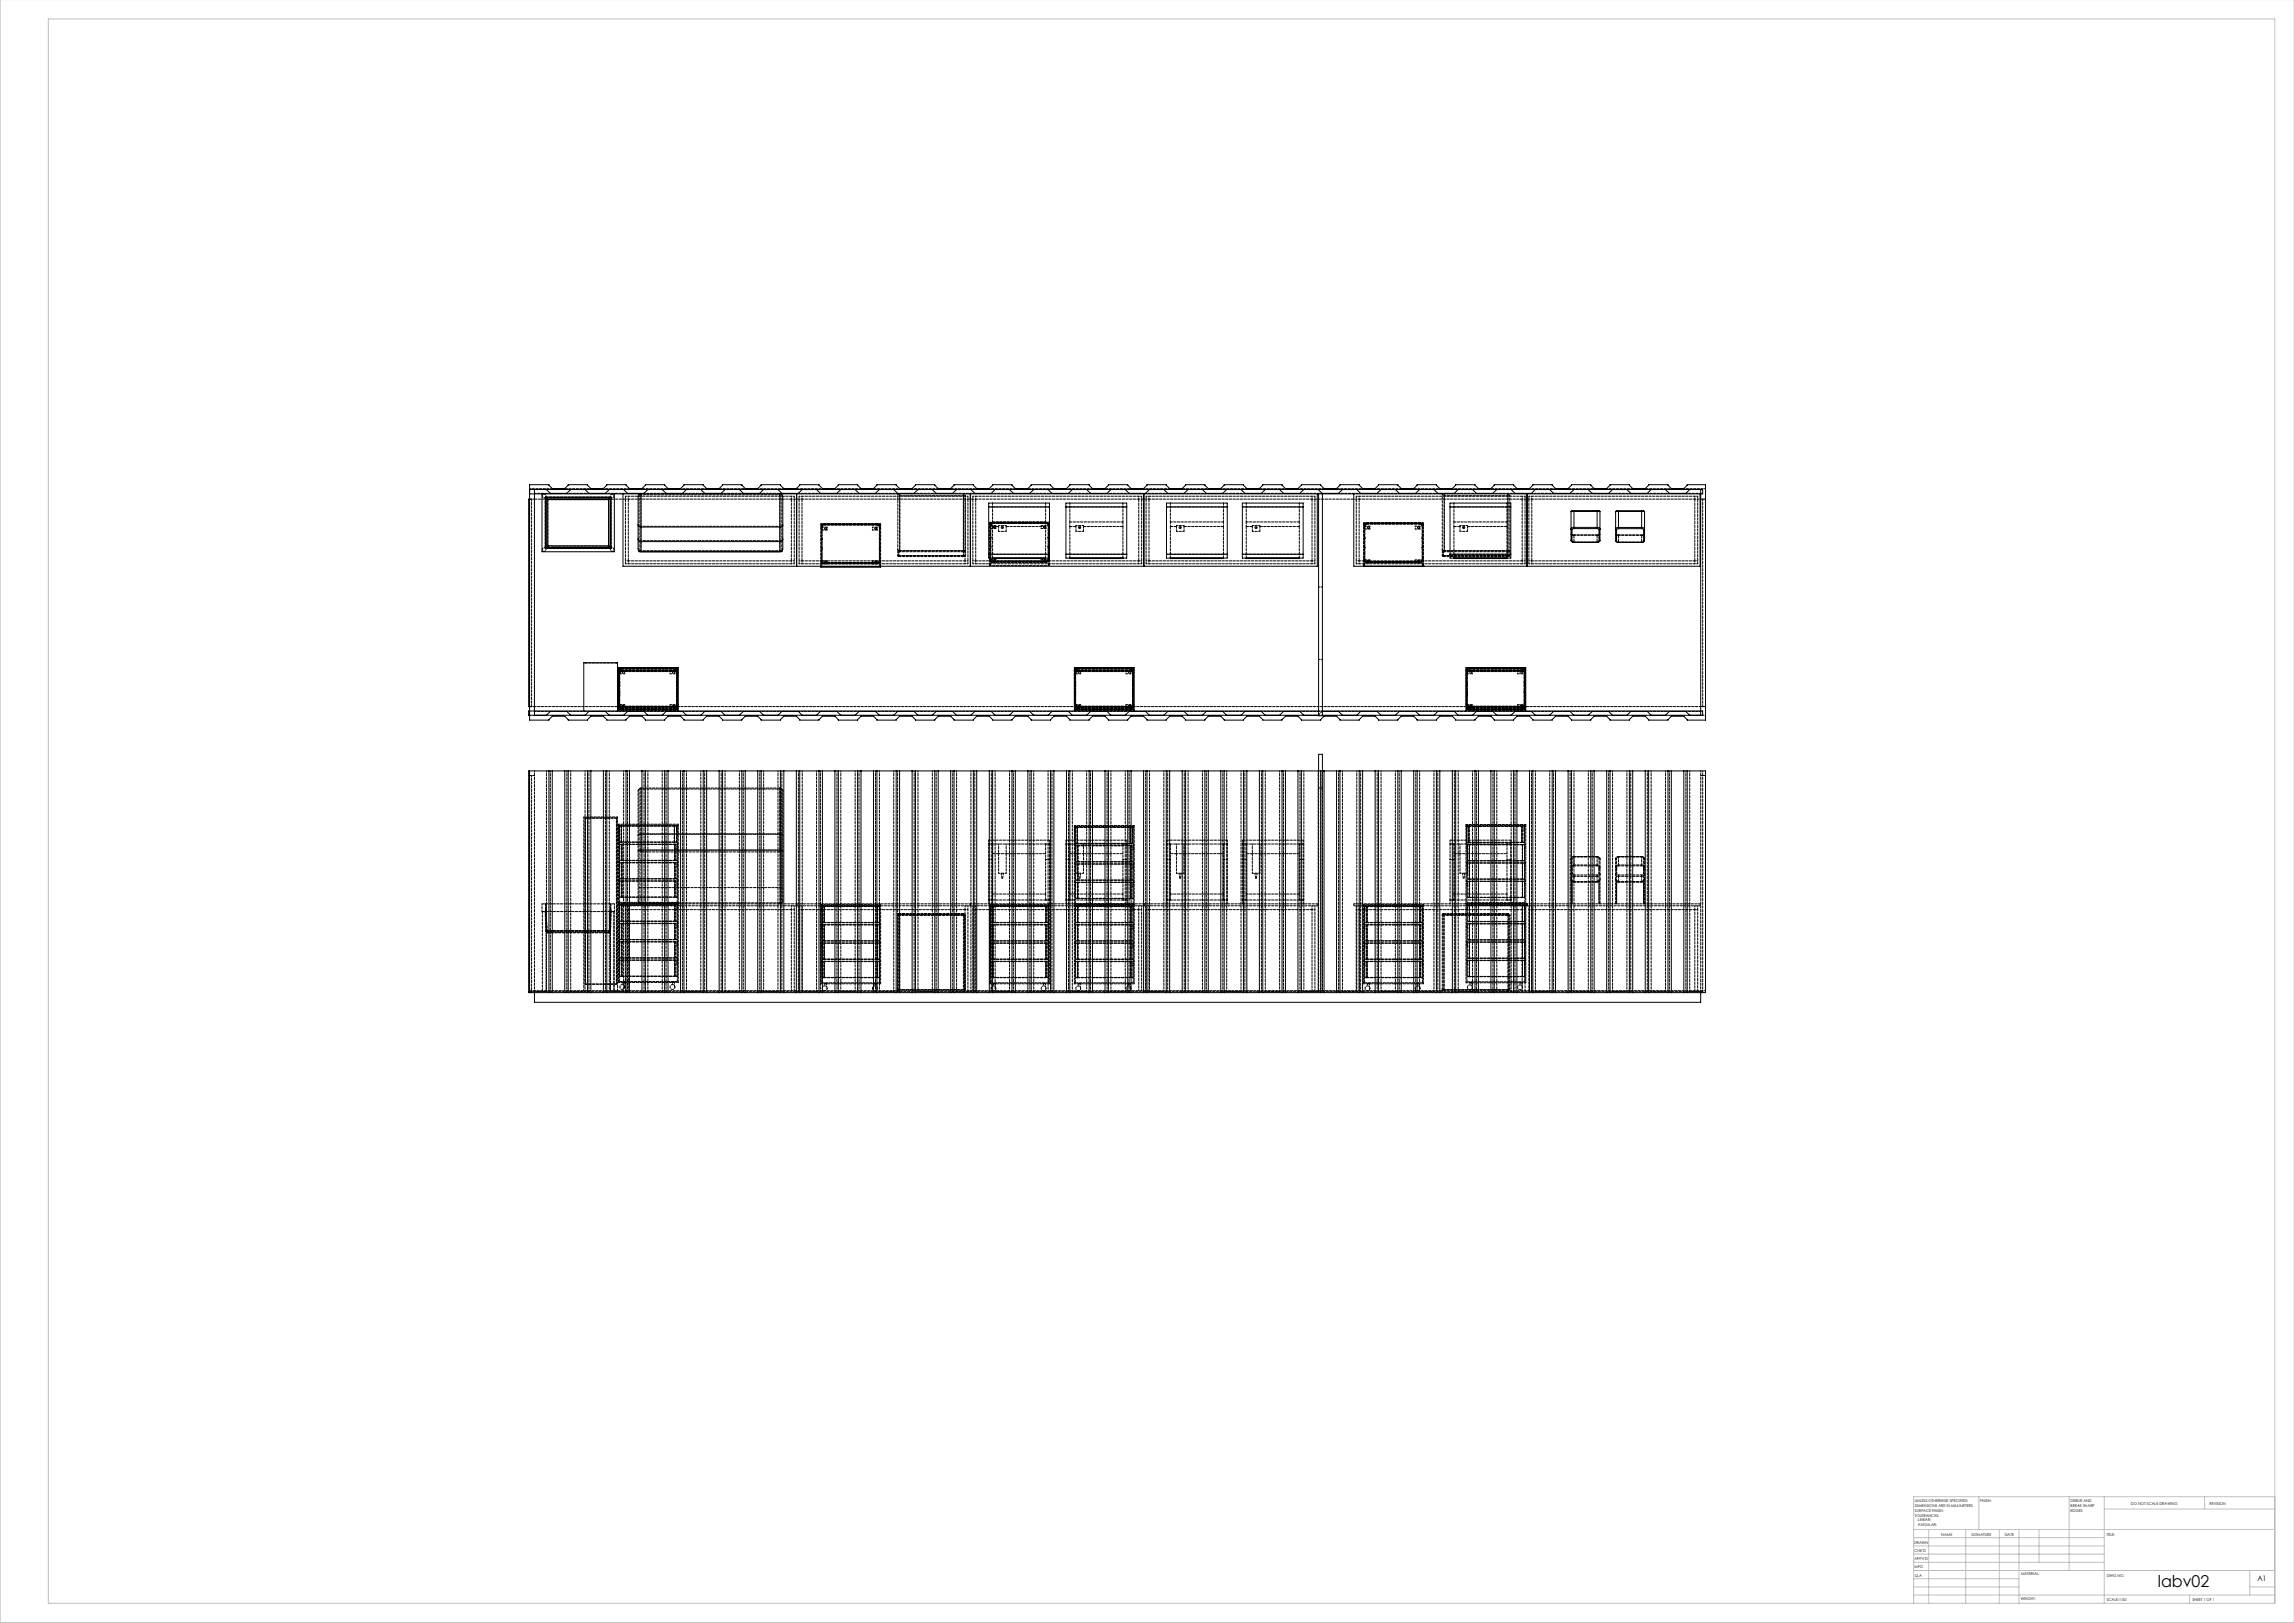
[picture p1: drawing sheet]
<svg xmlns="http://www.w3.org/2000/svg" width="1189mm" height="841mm" viewBox="0 0 1189 841" stroke-linecap="round" stroke-linejoin="round" font-family="sans-serif">
<defs><g id="words">
<text font-size="8.5" x="1118" y="823">labv02</text>
<text font-size="3.9" x="1170" y="819">A1</text>
<g font-size="2">
<text x="992" y="778">UNLESS OTHERWISE SPECIFIED:</text>
<text x="1026" y="778">FINISH:</text>
<text x="1073" y="778">DEBUR AND</text>
<text x="1104" y="780">DO NOT SCALE DRAWING</text>
<text x="1145" y="780">REVISION</text>
<text x="992" y="781">DIMENSIONS ARE IN MILLIMETERS</text>
<text x="992" y="783">SURFACE FINISH:</text>
<text x="992" y="786">TOLERANCES:</text>
<text x="1073" y="781">BREAK SHARP</text>
<text x="1073" y="783">EDGES</text>
<text x="994" y="788">LINEAR:</text>
<text x="994" y="791">ANGULAR:</text>
<text x="1006" y="796">NAME</text>
<text x="1022" y="796">SIGNATURE</text>
<text x="1039" y="796">DATE</text>
<text x="1092" y="796">TITLE:</text>
<text x="992" y="800">DRAWN</text>
<text x="992" y="808">APPV'D</text>
<text x="992" y="804">CHK'D</text>
<text x="992" y="813">MFG</text>
<text x="993" y="817">Q.A</text>
<text x="1048" y="816">MATERIAL:</text>
<text x="1092" y="817">DWG NO.</text>
<text x="1047" y="829">WEIGHT:</text>
<text x="1092" y="829">SCALE:1:50</text>
<text x="1136" y="829">SHEET 1 OF 1</text>
</g>
</g></defs>
<g fill="none" stroke="#c0c0c0" stroke-width=".52">
<path d="M0 0v841h1189M25 10h1154v821h-1154zM1026 776v17M1072 776v38M1091 776v55M1143 776v6M1179 776h-187v55M992 793h187M992 797h99M1000 793v38M1019 793v38M1036 793v38"/>
<path d="M1046 793v38M1057 793v17M1091 782h88M992 810h99M992 805h99M992 801h99M992 818h54M992 814h187M1166 814v13M992 827h187M992 822h54M1135 827v4"/>
<path d="M1166 822h13"/>
</g>
<g fill="none" stroke="#000" stroke-width=".52">
<path d="M274 254h609v2h-609M274 251h11l1 2h7l1-2h11l1 2h7l2-2h9l2 2h7l2-2h9l2 2h7l2-2h9l2 2h7l2-2h9l2 2h7l2-2h9l2 2h7l2-2h9l2 2h7l2-2h9l2 2h7l2-2h10l1 2h7l1-2h11l1 2h7l1-2h11l1 2h7l1-2h11l1 2h7l1-2h11l1 2h7l1-2h11l1 2h7l1-2h11l1 2h7l2-2h9l2 2h7l2-2h9l2 2h7l2-2h9l2 2h7l2-2h9l2 2h7l2-2h9l2 2h7l2-2h9l2 2h7l2-2h9l2 2h7l2-2h10l1 2h7l1-2h11l1 2h7l1-2h11l1 2h7l1-2h11l1 2h7l1-2h11l1 2h7l1-2h11l1 2h7l1-2h11l1 2h7l2-2h9v122h-9l-2-2h-7l-1 2h-11l-1-2h-7l-1 2h-11l-1-2h-7l-1 2h-11l-1-2h-7l-1 2h-11l-1-2h-7l-1 2h-11l-1-2h-7l-1 2h-11l-1-2h-7l-1 2h-10l-2-2h-7l-2 2h-9l-2-2h-7l-2 2h-9l-2-2h-7l-2 2h-9l-2-2h-7l-2 2h-9l-2-2h-7l-2 2h-9l-2-2h-7l-2 2h-9l-2-2h-7l-2 2h-9l-2-2h-7l-1 2h-11l-1-2h-7l-1 2h-11l-1-2h-7l-1 2h-11l-1-2h-7l-1 2h-11l-1-2h-7l-1 2h-11l-1-2h-7l-1 2h-11l-1-2h-7l-1 2h-10l-2-2h-7l-2 2h-9l-2-2h-7l-2 2h-9l-2-2h-7l-2 2h-9l-2-2h-7l-2 2h-9l-2-2h-7l-2 2h-9l-2-2h-7l-2 2h-9l-2-2h-7l-2 2h-9l-2-2h-7l-1 2h-11l-1-2h-7l-1 2h-11zM274 259v107M277 254v117M281 256v30h37v-30M283 258v26M283 258h.1M283 258h33M283 258l1 1M283 258v25M283 254l2 2h9l2-2M284 259h31"/>
<path d="M284 259v24M303 254l2 2h9l2-2M315 259v24M316 258h.1M316 258l-1 1M316 258v25M316 258h1M317 258v26M317 258h-1M323 256v37h360v-37M323 254l2 2h9l2-2M343 254l2 2h9l2-2"/>
<path d="M363 254l2 2h9l2-2M383 254l2 2h9l2-2M403 254l2 2h9l2-2M413 256v37M423 254l2 2h9l2-2M443 254l2 2h9l2-2M463 254l2 2h9l2-2M483 254l2 2h9l2-2M503 256v37M503 254l2 2h9l2-2M523 254l2 2h9l2-2M543 254l2 2h9l2-2"/>
<path d="M563 254l2 2h9l2-2M583 254l2 2h9l2-2M593 256v37M603 254l2 2h9l2-2M623 254l2 2h9l2-2M643 254l2 2h9l2-2M663 254l2 2h9l2-2M683 254l2 2h9l2-2M683 256v115h2v-115M702 256v37h179v-37M703 254l2 2h9l2-2M723 254l2 2h9l2-2"/>
<path d="M743 254l2 2h9l2-2M763 254l2 2h9l2-2M783 254l2 2h9l2-2M791 256v37M792 256v37M803 254l2 2h9l2-2M823 254l2 2h9l2-2M843 254l2 2h9l2-2M863 254l2 2h9l2-2M881 254v117M331 272l1 1h73l1-1M331 279l1 2h72l2-2"/>
<path d="M512 263v-2h32v2M512 263h32M512 263v24M544 263v24M552 263v-2h32v2M552 263h32M552 263v24M584 263v24M605 263v-2h31v2M605 263h31M605 263v24M636 263v24"/>
<path d="M644 263v-2h31v2M644 263h31M644 263v24M675 263v24M752 263v-2h31v2M752 263h31M752 263v24M783 263v24M814 280l1 1h1M814 280h1M814 265v15M815 275v5"/>
<path d="M816 274l-1 1M816 273l-2 1 1 1M816 273v1M816 265h-2M816 265h.1M816 274h12M816 265h12M816 273h12M816 265v8M828 273v1M828 274l1 1M828 273l1 1v1"/>
<path d="M828 265h1M828 265h.1M828 265v8M829 275v5M829 280l-1 1M829 280h.1M829 265v15M837 265v15M838 275v5M839 274l-1 1M839 273l-1 1v1M839 273v1"/>
<path d="M839 265h-2M839 265h.1M839 274h12M839 273h12M839 265v8M839 265h12M851 273v1M851 274l1 1M851 273l1 1v1M851 265h1M851 265h.1M851 265v8"/>
<path d="M852 275v5M852 265v15M283 284h.1M283 284h33M283 283v1M284 283h-1M284 283l-1 1M284 283h31M315 283h1M315 283l1 1M316 284h.1M316 283v1"/>
<path d="M316 283l1 1M317 284h-1M331 286v-1v-28l1-1v30M331 285v1h74v-1M405 286l1-1v-28l-1-1h-1v30M425 293v1h31v-1M512 287v2h32v-2M512 287h32M514 289h28M552 287v2h32v-2M552 287h32M554 289h28"/>
<path d="M605 287v2h31v-2M605 287h31M607 289h27M644 287v2h31v-2M644 287h31M646 289h27M707 293h.1M738 293h.1M752 287v2h31v-2M752 287h31M754 289h27M815 280l1 1"/>
<path d="M816 281h.1M816 281h12M828 281h.1M837 280l2 1M837 280h1M838 280l1 1M839 281h.1M839 281h12M851 281h.1M852 280l-1 1M852 280h.1M283 371l2-2h9l2 2"/>
<path d="M303 368v-25h17v25M303 371l2-2h9l2 2M321 368v-22h31v22M323 371l2-2h9l2 2M343 371l2-2h9l2 2M363 371l2-2h9l2 2M383 371l2-2h9l2 2M403 371l2-2h9l2 2M423 371l2-2h9l2 2M443 371l2-2h9l2 2M463 371l2-2h9l2 2M483 371l2-2h9l2 2"/>
<path d="M503 371l2-2h9l2 2M523 371l2-2h9l2 2M543 371l2-2h9l2 2M557 368v-22h31v22M563 371l2-2h9l2 2M583 371l2-2h9l2 2M603 371l2-2h9l2 2M623 371l2-2h9l2 2M643 371l2-2h9l2 2M663 371l2-2h9l2 2M683 368h-409v3h409M683 370v1"/>
<path d="M685 368h198v3h-198M685 369h9l2 2M703 371l2-2h9l2 2M723 371l2-2h9l2 2M743 371l2-2h9l2 2M760 368v-22h31v22M763 371l2-2h9l2 2M783 371l2-2h9l2 2M803 371l2-2h9l2 2M823 371l2-2h9l2 2M843 371l2-2h9l2 2M863 371l2-2h9l2 2"/>
<path d="M274 399h610v115h-610zM274 399v115M285 399v115M286 399v115M293 399v115M294 399v115M305 399v115M306 399v115M313 399v115M315 399v115M324 399v115M326 399v115"/>
<path d="M333 399v115M335 399v115M344 399v115M346 399v115M353 399v115M355 399v115M364 399v115M366 399v115M373 399v115M375 399v115M384 399v115M386 399v115"/>
<path d="M393 399v115M395 399v115M404 399v115M406 399v115M413 399v115M415 399v115M424 399v115M426 399v115M433 399v115M435 399v115M445 399v115M446 399v115"/>
<path d="M453 399v115M455 399v115M465 399v115M466 399v115M473 399v115M474 399v115M485 399v115M486 399v115M493 399v115M494 399v115M505 399v115M506 399v115"/>
<path d="M513 399v115M514 399v115M525 399v115M526 399v115M533 399v115M534 399v115M545 399v115M546 399v115M553 399v115M554 399v115M565 399v115M566 399v115"/>
<path d="M573 399v115M574 399v115M585 399v115M586 399v115M593 399v115M595 399v115M604 399v115M606 399v115M613 399v115M615 399v115M624 399v115M626 399v115"/>
<path d="M633 399v115M635 399v115M644 399v115M646 399v115M653 399v115M655 399v115M664 399v115M666 399v115M673 399v115M675 399v115M683 399v-8h2v8M684 399v115"/>
<path d="M686 399v115M693 399v115M695 399v115M704 399v115M706 399v115M713 399v115M715 399v115M724 399v115M726 399v115M733 399v115M735 399v115M745 399v115"/>
<path d="M746 399v115M753 399v115M754 399v115M765 399v115M766 399v115M773 399v115M774 399v115M785 399v115M786 399v115M793 399v115M794 399v115M805 399v115"/>
<path d="M806 399v115M813 399v115M814 399v115M825 399v115M826 399v115M833 399v115M834 399v115M845 399v115M846 399v115M853 399v115M854 399v115M865 399v115"/>
<path d="M866 399v115M873 399v115M875 399v115M274 514h.1M277 514v5h604v-5"/>
</g>
<g fill="none" stroke="#000" stroke-width=".52" stroke-dasharray="1.3 .6" stroke-dashoffset=".6">
<path d="M283 258h-2v-2h2v2M283 258l1 1M284 259l-1-1M305 256h-11M315 259l1-1M316 258l-1 1M316 258h-33M325 256h-11M345 256h-11M365 256h-11M385 256h-11M405 256h-11"/>
<path d="M425 256h-11M445 256h-11M465 256h-11M485 256h-11M505 256h-11M525 256h-11M545 256h-11M565 256h-11M585 256h-11M605 256h-11M625 256h-11M645 256h-11"/>
<path d="M665 256h-11M685 256h-11M705 256h-11M725 256h-11M745 256h-11M765 256h-11M785 256h-11M792 259h-2M805 256h-11M825 256h-11M845 256h-11M865 256h-11"/>
<path d="M882 256h-8M514 263h-2M518 272h4M522 275h-4M544 263h-2M555 263h-2M558 272h4M562 275h-4M584 263h-2M607 263h-2M610 272h4M614 275h-4"/>
<path d="M636 263h-2M646 263h-2M649 272h4M653 275h-4M675 263h-2M754 263h-2M757 272h4M761 275h-4M783 263h-2M814 277h1M829 277h.1M837 277h1"/>
<path d="M852 277h.1M283 284v1h-2v-1h2M283 284h33M283 284l1-1M284 283h-1M315 283l1 1M316 283h-1M317 284h1v1h-1v-1M465 285h1M465 288v-2M466 286v2M466 288v-2"/>
<path d="M499 288v-2M499 286v2M500 286v2M514 287h-2M544 287h-2M555 287h-2M584 287h-2M607 287h-2M636 287h-2M646 287h-2M675 287h-2M748 285h1"/>
<path d="M748 288v-2M748 286v2M754 287h-2M782 288v-2M782 286v2M783 286v2M783 287h-2M683 304h2M683 342h2M294 369h11M314 369h11M334 369h11"/>
<path d="M354 369h11M374 369h11M394 369h11M414 369h11M434 369h11M454 369h11M474 369h11M494 369h11M514 369h11M534 369h11M554 369h11M574 369h11"/>
<path d="M594 369h11M614 369h11M634 369h11M654 369h11M674 369h11M685 371h-2M685 368h-2M694 369h11M714 369h11M734 369h11M754 369h11M774 369h11"/>
<path d="M794 369h11M814 369h11M834 369h11M854 369h11M874 369h8M277 399v115M283 399v115M285 399v115M294 399v115M296 399v115M303 399v115M305 399v115"/>
<path d="M314 399v115M316 399v115M323 399v115M325 399v115M334 399v115M336 399v115M343 399v115M345 399v115M354 399v115M356 399v115M363 399v115M365 399v115"/>
<path d="M374 399v115M376 399v115M383 399v115M385 399v115M394 399v115M396 399v115M403 399v115M405 399v115M414 399v115M416 399v115M423 399v115M425 399v115"/>
<path d="M434 399v115M436 399v115M443 399v115M445 399v115M454 399v115M456 399v115M463 399v115M465 399v115M474 399v115M476 399v115M483 399v115M485 399v115"/>
<path d="M494 399v115M496 399v115M503 399v115M505 399v115M514 399v115M516 399v115M523 399v115M525 399v115M534 399v115M536 399v115M543 399v115M545 399v115"/>
<path d="M554 399v115M556 399v115M563 399v115M565 399v115M574 399v115M576 399v115M583 399v115M585 399v115M594 399v115M596 399v115M603 399v115M605 399v115"/>
<path d="M614 399v115M616 399v115M623 399v115M625 399v115M634 399v115M636 399v115M643 399v115M645 399v115M654 399v115M656 399v115M663 399v115M665 399v115"/>
<path d="M674 399v115M676 399v115M683 399v115M685 399v115M694 399v115M696 399v115M703 399v115M705 399v115M714 399v115M716 399v115M723 399v115M725 399v115"/>
<path d="M734 399v115M736 399v115M743 399v115M745 399v115M754 399v115M756 399v115M763 399v115M765 399v115M774 399v115M776 399v115M783 399v115M785 399v115"/>
<path d="M794 399v115M796 399v115M803 399v115M805 399v115M814 399v115M816 399v115M823 399v115M825 399v115M834 399v115M836 399v115M843 399v115M845 399v115"/>
<path d="M854 399v115M856 399v115M863 399v115M865 399v115M874 399v115M876 399v115M882 399v115M883 399v115M406 410v23M683 408h2M321 438h1M322 436h-1"/>
<path d="M331 433v-23M350 438h1M351 436h-1M512 437v-2M512 437h2M514 437h-2M542 437h2M544 437h-2M544 435v2M553 437v-2M553 437h2M555 437h-2"/>
<path d="M557 438h2M558 437h-1M582 437h2M584 437h-2M584 435v2M586 438h1M587 437h-1M605 437v-2M605 437h2M607 437h-2M634 437h2M636 437h-2"/>
<path d="M636 435v2M644 437v-2M644 437h2M646 437h-2M673 437h2M675 435v2M675 437h-2M752 437v-2M752 437h2M754 437h-2M760 438h2M761 437h-1"/>
<path d="M781 437h2M783 437h-2M783 435v2M789 438h1M790 437h-1M321 447h1M321 457h1M322 446h-1M322 455h-1M332 441h-1M350 447h1M350 457h1"/>
<path d="M351 446h-1M351 455h-1M405 441h-1M514 445h-2M518 453h4M518 442h4M544 445h-2M555 445h-2M557 457h2M557 448h2M558 453h4M558 442h4"/>
<path d="M559 456h-2M559 447h-2M584 445h-2M586 457h1M586 448h1M587 456h-1M587 447h-1M607 445h-2M610 453h4M610 442h4M636 445h-2M646 445h-2"/>
<path d="M649 453h4M649 442h4M675 445h-2M754 445h-2M757 453h4M757 442h4M760 447h2M760 457h2M762 446h-2M762 456h-2M783 445h-2M789 447h1"/>
<path d="M789 457h1M790 446h-1M790 456h-1M814 453v-8M815 445v8M815 457v11M829 453v-8M829 445v8M837 453v-8M838 445v8M838 457v11M852 453v-8"/>
<path d="M852 445v8M321 469h1M321 479h1M322 465h-1M322 477h-1M326 471v-2M350 469h1M350 479h1M351 465h-1M351 477h-1M410 471v-2M416 471v-2"/>
<path d="M426 479h1M426 470h1M427 478h-1M455 479h1M455 470h1M456 478h-1M465 474h1M500 471v-2M506 471v-2M512 466h2M512 468v-2M513 470h2"/>
<path d="M513 479h2M514 466h-2M515 478h-2M542 466h2M542 470h1M542 479h1M543 478h-1M544 466v2M544 466h-2M553 466h2M553 468v-2M555 466h-2"/>
<path d="M557 479h2M557 470h2M559 478h-2M559 466h-2M582 466h2M584 466v2M584 466h-2M586 479h1M586 470h1M587 478h-1M587 466h-1M590 471v-2"/>
<path d="M596 471v-2M605 466h2M605 468v-2M607 466h-2M634 466h2M636 466v2M636 466h-2M644 466h2M644 468v-2M646 466h-2M673 466h2M675 466v2"/>
<path d="M675 466h-2M680 471v-2M704 471v-2M707 479h2M707 470h2M709 478h-2M736 479h1M736 470h1M737 478h-1M748 474h1M752 466h2M752 468v-2"/>
<path d="M754 466h-2M760 469h2M760 479h2M762 465h-2M762 478h-2M781 466h2M783 466v2M783 466h-2M789 471v-2M789 469h1M789 479h1M790 465h-1"/>
<path d="M790 478h-1M794 471v-2M829 468v-11M852 468v-11M878 471v-2M283 482h33M283 482l1 1M284 483l-1-1M315 483l1-1M316 482l-1 1M316 482h-33M321 488h1"/>
<path d="M321 498h1M322 487h-1M322 496h-1M350 488h1M350 498h1M351 487h-1M351 496h-1M426 498h1M426 489h1M427 497h-1M427 488h-1M455 498h1"/>
<path d="M455 489h1M456 497h-1M456 488h-1M513 489h2M513 498h2M515 488h-2M515 497h-2M542 489h1M542 498h1M543 488h-1M543 497h-1M557 498h2"/>
<path d="M557 489h2M559 497h-2M559 488h-2M586 498h1M586 489h1M587 497h-1M587 488h-1M707 489h2M707 498h2M709 497h-2M709 488h-2M736 489h1"/>
<path d="M736 498h1M737 497h-1M737 488h-1M760 488h2M760 498h2M762 487h-2M762 497h-2M789 488h1M789 498h1M790 487h-1M790 497h-1M276 514v-112"/>
<path d="M322 506h-1M323 509v1M326 513v-42M349 509v1M351 506h-1M410 513v-42M416 513v-42M427 507h-1M427 510v1M453 510v1M456 507h-1M465 512l1 1"/>
<path d="M500 513v-42M506 513v-42M515 507h-2M515 510v1M541 510v1M543 507h-1M559 507h-2M559 510v1M585 510v1M587 507h-1M590 513v-42M596 513v-42"/>
<path d="M680 513v-42M683 513h2M704 513v-42M709 507h-2M709 510v1M735 510v1M737 507h-1M748 512l1 1M762 506h-2M762 509v1M788 509v1M789 513v-42"/>
<path d="M790 506h-1M794 513v-42M878 513v-42M882 514h-6"/>
</g>
<g fill="none" stroke="#000" stroke-width=".52" stroke-dasharray="1.3 .6" stroke-dashoffset=".7">
<path d="M317 258v-2h1v2h-1M412 257h-88M465 256l1 1M466 257v28M500 257v28M502 257h-88M592 257h-88M682 257h-88M748 256l1 1M749 257v28M783 257v28M790 257h-87"/>
<path d="M880 257h-88M884 253h-609M331 273v7M405 273v7M520 273v1v-1M560 273v1v-1M612 273v1v-1M651 273v1v-1M759 273v1v-1M324 292h88M414 292h88M499 285v-28"/>
<path d="M504 292h88M594 292h88M703 292h87M782 285v-28M792 292h88M350 428h1M518 437v16M558 437v16M586 429h1M610 437v16M649 437v16M757 437v16"/>
<path d="M789 428h1M522 453v-16M562 453v-16M614 453v-16M653 453v-16M761 453v-16M814 455l1 1M815 453h1M816 444l-1 1M828 453h1M829 456v-1M829 445l-1-1"/>
<path d="M837 455l1 1M838 453h1M839 444l-1 1M851 453h1M852 456v-1M852 445l-1-1M500 474v38M783 474v38M303 514h-7M323 514h-7M343 514h-7M363 514h-7"/>
<path d="M383 514h-7M403 514h-7M423 514h-7M443 514h-7M463 514h-7M483 514h-7M500 512v-38M503 514h-7M523 514h-7M543 514h-7M563 514h-7M583 514h-7"/>
<path d="M603 514h-7M623 514h-7M643 514h-7M663 514h-7M683 514h-7M703 514h-7M723 514h-7M743 514h-7M763 514h-7M782 512v-38M783 514h-7M803 514h-7"/>
<path d="M823 514h-7M843 514h-7M863 514h-7"/>
</g>
<g fill="none" stroke="#000" stroke-width=".52" stroke-dasharray="1.3 .6" stroke-dashoffset=".3">
<path d="M277 259h-2M285 256h-8M324 257v35M410 259h-84M414 257v35M414 259h-2M499 257h-33M500 259h-84M504 257v35M504 259h-2M590 259h-84M594 257v35"/>
<path d="M680 259h-84M703 257v35M782 257h-33M789 259h-85M792 257v35M878 259h-84M884 259h-2M429 275h-3M429 273h-3M455 273h-3M455 275h-3M516 272h-2"/>
<path d="M516 274h-2M518 275v-2M522 275v-2M542 272h-2M542 274h-2M558 275v-2M562 275v-2M610 275v-2M614 275v-2M649 275v-2M653 275v-2M710 274h-2"/>
<path d="M710 273h-2M736 273h-2M736 274h-2M757 275v-2M761 275v-2M816 277h12M828 277h-12M839 277h12M851 277h-12M326 291h84M412 292v-35M416 291h84"/>
<path d="M429 292h-3M429 291h-3M455 291h-3M455 292h-3M466 285h33M499 285h-33M502 292v-35M506 291h84M516 291h-2M516 290h-2M542 291h-2M542 290h-2"/>
<path d="M592 292v-35M596 291h84M682 292v-35M704 291h85M710 290h-2M710 292h-2M736 292h-2M736 290h-2M749 285h33M782 285h-33M790 292v-35M794 291h84"/>
<path d="M828 281h-12M851 281h-12M880 292v-35M324 349h-3M324 348h-3M350 348h-3M350 349h-3M560 348h-2M560 349h-2M586 349h-2M586 348h-2M763 348h-2"/>
<path d="M763 349h-2M789 349h-2M789 348h-2M277 366h-2M277 366h605M277 369h8M324 365h-3M324 367h-3M350 365h-3M350 367h-3M560 367h-2M560 365h-2"/>
<path d="M586 367h-2M586 365h-2M683 370l2-1M763 365h-2M763 367h-2M789 367h-2M789 365h-2M884 366h-2M277 402h-2M331 409v23M405 409v23M884 402h-2"/>
<path d="M321 436v-8M322 428v8M322 436v-8M322 438v8M322 437v9M331 432v8M350 436v-8M350 428v8M350 438v8M350 437v9M351 428v8M351 437v9"/>
<path d="M405 432v8M406 433v8M557 437v-8M558 429v8M558 437v-8M559 438v9M559 438v8M586 437v-8M586 429v8M586 438v9M586 438v8M587 429v8"/>
<path d="M587 438v8M760 437v-9M760 436v-8M761 428v9M761 428v8M761 436v-8M761 437v-9M762 438v8M789 437v-9M789 436v-8M789 428v8M789 428v9"/>
<path d="M789 438v8M790 428v8M790 428v9M790 438v8M321 446v-9M321 455v-8M322 446v-8M322 446v-9M322 447v8M322 455v-8M322 457v8M322 456v9"/>
<path d="M331 441v-8M350 446v-8M350 446v-9M350 455v-8M350 447v8M350 456v9M350 457v8M351 447v8M351 456v9M519 453v2M520 455v-2M558 456v-8"/>
<path d="M558 446v-8M559 457v9M559 457v8M559 448v8M559 456v-8M559 447v-9M559 446v-8M559 453v2M560 455v-2M586 457v9M586 457v8M586 456v-8"/>
<path d="M586 448v8M586 447v-9M586 446v-8M587 457v8M587 448v8M611 453v2M612 455v-2M650 453l1 2M651 455l1-2M758 453v2M759 455v-2M760 446v-8"/>
<path d="M760 455v-8M762 446v-8M762 447v9M762 447v8M762 456v-9M762 455v-8M762 457v8M789 446v-8M789 456v-9M789 455v-8M789 447v9M789 447v8"/>
<path d="M789 457v8M790 447v8M790 457v8M814 453h1M814 455v-2M814 445h1M816 453h12M816 454v3M816 457h12M816 444h12M816 449h12M828 454h-12"/>
<path d="M828 444h-12M828 457v-3M828 457h-12M828 448h-12M829 453h.1M829 445h.1M829 453v2M837 453h1M837 455v-2M837 445h1M839 453h12M839 457h12"/>
<path d="M839 454v3M839 444h12M839 449h12M851 454h-12M851 444h-12M851 457v-3M851 457h-12M851 448h-12M852 453h.1M852 445h.1M852 453v2M283 472h.1"/>
<path d="M283 468v14M316 468v14M317 468l-1 14M317 472h.1M321 465v-9M321 477v-8M322 465v-9M322 465v-8M322 469v8M322 477v-8M322 479v8M322 478v9"/>
<path d="M326 471h84M350 465v-8M350 465v-9M350 477v-8M350 469v8M350 478v9M350 479v8M351 469v8M351 478v9M416 471h84M426 478v-8M427 479v9"/>
<path d="M427 479v8M427 470v8M427 478v-8M455 479v9M455 479v8M455 478v-8M455 470v8M456 479v8M456 470v8M499 474h-33M506 471h84M514 478v-8"/>
<path d="M515 470v8M515 478v-8M515 479v9M515 479v8M542 478v-8M542 470v8M542 479v9M542 479v8M543 470v8M543 479v8M558 478v-8M558 465v-8"/>
<path d="M559 479v9M559 479v8M559 470v8M559 478v-8M559 466v-9M559 465v-8M586 479v8M586 479v9M586 478v-8M586 470v8M586 466v-9M586 465v-8"/>
<path d="M587 479v8M587 470v8M596 471h84M704 471h85M707 478v-8M709 479v9M709 479v8M709 470v8M709 478v-8M736 479v9M736 479v8M736 478v-8"/>
<path d="M736 470v8M737 479v8M737 470v8M760 465v-8M760 477v-8M762 465v-8M762 469v9M762 469v8M762 478v-9M762 477v-8M762 479v8M782 474h-33"/>
<path d="M789 465v-8M789 478v-9M789 477v-8M789 469v8M789 469v9M789 479v8M790 469v8M790 479v8M794 471h84M283 482v-14M316 482v-14M321 487v-9"/>
<path d="M321 496v-8M322 487v-8M322 487v-9M322 488v8M322 496v-8M322 498v8M322 497v9M350 487v-8M350 487v-9M350 496v-8M350 488v8M350 498v8"/>
<path d="M350 497v9M351 488v8M351 497v9M426 497v-8M426 487v-8M427 498v9M427 498v8M427 489v8M427 497v-8M427 488v-9M427 487v-8M455 498v9"/>
<path d="M455 498v8M455 497v-8M455 489v8M455 488v-9M455 487v-8M456 498v8M456 489v8M514 487v-8M514 497v-8M515 488v-9M515 487v-8M515 489v8"/>
<path d="M515 497v-8M515 498v9M515 498v8M542 488v-9M542 487v-8M542 497v-8M542 489v8M542 498v9M542 498v8M543 489v8M543 498v8M558 497v-8"/>
<path d="M558 487v-8M559 498v9M559 498v8M559 489v8M559 497v-8M559 488v-9M559 487v-8M586 498v9M586 498v8M586 497v-8M586 489v8M586 488v-9"/>
<path d="M586 487v-8M587 498v8M587 489v8M707 497v-8M707 487v-8M709 489v8M709 497v-8M709 488v-9M709 487v-8M709 498v9M709 498v8M736 497v-8"/>
<path d="M736 489v8M736 488v-9M736 487v-8M736 498v9M736 498v8M737 489v8M737 498v8M760 487v-8M760 496v-8M762 487v-8M762 488v9M762 488v8"/>
<path d="M762 496v-8M762 497v-9M762 498v8M789 487v-8M789 497v-9M789 496v-8M789 488v9M789 488v8M789 498v8M790 488v8M790 498v8M321 506v-9"/>
<path d="M322 506v-8M322 506v-9M350 506v-8M350 506v-9M426 506v-8M427 507v-9M427 506v-8M455 507v-9M455 506v-8M466 513h33M514 506v-8M515 507v-9"/>
<path d="M515 506v-8M542 507v-9M542 506v-8M558 506v-8M559 507v-9M559 506v-8M586 507v-9M586 506v-8M707 506v-8M709 507v-9M709 506v-8M736 507v-9"/>
<path d="M736 506v-8M749 513h33M760 506v-8M762 506v-8M789 506v-8"/>
</g>
<g fill="none" stroke="#000" stroke-width=".52" stroke-dasharray="1.3 .6">
<path d="M283 258h.1M316 258h.1M316 258h1M317 258h.1M317 258h-1M426 279h.1M426 280h.1M426 273h.1M428 274v-1l-1 1h1M428 273v1h-1l1-1M454 274v-1l-1 1h1M454 273v1h-1l1-1"/>
<path d="M456 273h.1M456 279h.1M456 280h.1M513 279h1M513 278h1M514 272h.1M514 273h4M515 274l1-1h-1v1M515 273h1l-1 1v-1M518 273v-1M522 272v1M541 274l1-1h-1v1"/>
<path d="M541 273h1l-1 1v-1M543 279h.1M543 272h.1M543 278h.1M555 273h3M558 273v-1M562 272v1M607 273h3M610 273v-1M614 272v1M646 273h3M649 273v-1"/>
<path d="M653 272v1M707 279h.1M707 272v1M707 273h.1M709 274l1-1h-1v1M709 273h1l-1 1v-1M735 274l1-1h-1v1M735 273h1l-1 1v-1M737 273v-1M737 279h.1M737 273h.1M754 273h3"/>
<path d="M757 273v-1M761 272v1M815 277h.1M816 277h.1M828 277h.1M829 277h.1M838 277h.1M839 277h.1M851 277h.1M852 277h.1M283 284h.1M283 283v1"/>
<path d="M316 284h.1M316 284h1M317 284h.1M317 284l-1-1M331 285h.1M405 285h.1M426 284h.1M428 292v-1h-1l1 1M428 291v1l-1-1h1M454 292v-1h-1l1 1M454 291v1l-1-1h1M456 284h.1"/>
<path d="M465 286h1M465 288h1M466 288h.1M466 288h-1M466 285v1M466 286v-1M499 286v-1M499 285v1M499 288h1M499 288h.1M513 283h1M513 284h1"/>
<path d="M515 291h1l-1-1v1M515 290l1 1h-1v-1M541 291h1l-1-1v1M541 290l1 1h-1v-1M543 284h.1M543 283h.1M707 283h.1M707 284h.1M709 291h1l-1-1v1M709 290l1 1h-1v-1M735 291h1l-1-1v1M735 290l1 1h-1v-1"/>
<path d="M737 284h.1M737 283h.1M748 286h.1M748 288h.1M749 285v1M749 286v-1M782 286v-1M782 285v1M782 288h.1M816 281h.1M828 281h.1M839 281h.1"/>
<path d="M851 281h.1M303 344v-1M319 344v-1M320 344v-1M321 354h.1M321 359h.1M321 358h.1M321 360h.1M321 355h.1M321 356h.1M323 348h1l-1 1v-1M349 348h1l-1 1v-1"/>
<path d="M350 346h.1M351 359h.1M351 358h.1M351 354h.1M351 360h.1M351 355h.1M351 356h.1M557 358h.1M557 359h.1M557 354h.1M557 355h1M557 356h1"/>
<path d="M557 360h1M557 358h1M557 359h1M557 354h1M559 348h1l-1 1v-1M585 348h1l-1 1v-1M586 346h.1M587 359h.1M587 358h.1M587 354h.1M587 355h.1M587 356h.1"/>
<path d="M587 360h.1M760 354h.1M760 358h.1M760 359h.1M760 360h.1M760 355h.1M760 356h.1M762 348h1l-1 1v-1M788 348h1l-1 1v-1M789 346h.1M790 359h.1M790 358h.1"/>
<path d="M790 354h.1M790 355h.1M790 360h.1M790 356h.1M321 365h.1M321 366h.1M321 366v1M323 365l1 1h-1v-1M349 365l1 1h-1v-1M350 366h.1M351 365h.1M351 366h.1"/>
<path d="M351 367v-1M558 366v1M558 366h.1M558 365h.1M559 365l1 1h-1v-1M585 365l1 1h-1v-1M586 366h.1M587 367v-1M587 366h.1M587 365h.1M685 369h.1M760 365h.1"/>
<path d="M760 366h.1M760 366v1M762 365l1 1h-1v-1M788 365l1 1h-1v-1M789 366h.1M790 365h.1M790 366h.1M790 367v-1M321 428h.1M321 437h.1M321 438v-1M321 430h.1"/>
<path d="M321 429h.1M321 438h.1M321 439h.1M321 440h.1M322 428h.1M322 438v-1M350 428h.1M350 438v-1M351 430h.1M351 429h.1M351 439h.1M351 438h.1"/>
<path d="M351 440h.1M351 428h.1M351 437h.1M351 437v1M557 429h.1M557 438h.1M557 430h.1M557 431h.1M557 439h1M557 428v1M558 429h.1M559 438h.1"/>
<path d="M586 429h.1M586 438h.1M587 430h.1M587 431h.1M587 439h.1M587 438h1M587 429v-1M587 429h1M587 429h.1M588 438h-1M588 438h.1M588 429h.1"/>
<path d="M588 429h-1M760 428h.1M760 438h.1M760 429h.1M760 430h.1M760 440h.1M760 439h.1M761 428h.1M762 438h.1M789 428h.1M789 438h.1M790 430h.1"/>
<path d="M790 429h.1M790 439h.1M790 440h.1M790 428h.1M790 428h1M790 438h1M791 438h.1M791 428h-1M791 438h-1M791 428h.1M321 447h.1M321 457v-1"/>
<path d="M321 456h.1M321 448h.1M321 449h.1M321 458h.1M321 459h.1M321 457h.1M322 447h.1M322 457v-1M350 447h.1M350 457v-1M351 448h.1M351 449h.1"/>
<path d="M351 458h.1M351 457h.1M351 459h.1M351 456h.1M351 447h.1M351 456v1M518 442h-4M520 455h-1M557 448h.1M557 457h.1M557 458h1M557 459h1"/>
<path d="M557 449h1M557 450h1M557 440h1M558 442h-3M559 457h.1M559 448h.1M560 455h-1M586 457h.1M586 448h.1M587 458h.1M587 459h.1M587 449h.1"/>
<path d="M587 450h.1M587 440h.1M587 448h1M587 457h1M588 448h-1M588 448h.1M588 457h.1M588 457h-1M610 442h-3M612 455h-1M649 442h-3M651 455h.1"/>
<path d="M757 442h-3M759 455h-1M760 457h.1M760 447h.1M760 448h.1M760 449h.1M760 458h.1M760 459h.1M762 447h.1M762 457h.1M789 447h.1M789 457h.1"/>
<path d="M790 448h.1M790 449h.1M790 458h.1M790 459h.1M790 447h1M790 457h1M791 457h-1M791 457h.1M791 447h-1M791 447h.1M815 457v-1M815 450h-1"/>
<path d="M816 457h.1M816 444h.1M816 449v-1M828 457h.1M828 444h.1M828 449v-1M829 457v-1M829 450h.1M838 457v-1M838 450h-1M839 457h.1M839 444h.1"/>
<path d="M839 449v-1M851 457h.1M851 444h.1M851 449v-1M852 457v-1M852 450h.1M281 468h37M281 472h37M283 473h.1M321 469h.1M321 478h.1M321 479v-1"/>
<path d="M321 471h.1M321 470h.1M321 479h.1M321 480h.1M322 469h.1M322 479v-1M323 468h.1M324 468h.1M332 468h.1M349 468h.1M350 468h.1M350 469h.1"/>
<path d="M350 479v-1M351 471h.1M351 470h.1M351 479h.1M351 480h.1M351 478h.1M351 469h.1M351 478v1M404 468h.1M426 479h.1M426 470h.1M426 472h.1"/>
<path d="M426 471h.1M426 469v1M427 479h.1M427 470h.1M455 479h.1M455 470h.1M456 472h.1M456 471h.1M456 470h.1M456 479h.1M456 470v-1M466 474h-1"/>
<path d="M466 473v1M499 474v-1M500 474h.1M513 470h.1M513 479h.1M513 472h1M513 471h1M513 469v1M514 463v3M515 470h.1M515 479h.1M542 466v-3"/>
<path d="M542 470h.1M542 479h.1M543 471h.1M543 472h.1M543 470h1M543 470v-1M543 479h1M544 479h.1M544 470h-1M544 470h.1M544 479h-1M555 463v3"/>
<path d="M557 470h.1M557 479h.1M557 472h1M557 471h1M557 469v1M559 479h.1M559 470h.1M559 469h.1M560 469h.1M582 466v-3M585 469h.1M586 469h.1"/>
<path d="M586 479h.1M586 470h.1M587 472h.1M587 471h.1M587 479h1M587 470h1M587 470v-1M588 479h-1M588 479h.1M588 470h-1M588 470h.1M607 463v3"/>
<path d="M634 466v-3M646 463v3M673 466v-3M707 470h.1M707 479h.1M707 472h.1M707 471h.1M707 469v1M709 479h.1M709 470h.1M736 479h.1M736 470h.1"/>
<path d="M737 471h.1M737 472h.1M737 470v-1M737 479h1M737 470h1M738 479h.1M738 470h-1M738 470h.1M738 479h-1M748 473v1M748 474h.1M749 473v1"/>
<path d="M754 463v3M760 479h.1M760 469h.1M760 470h.1M760 471h.1M760 480h.1M762 469h.1M762 479h.1M762 468h.1M763 468h.1M781 466v-3M782 474v-1"/>
<path d="M783 474h-1M788 468h.1M789 468h.1M789 469h.1M789 479h.1M790 471h.1M790 470h.1M790 480h.1M790 469h.1M790 479h1M790 469h1M791 479h-1"/>
<path d="M791 479h.1M791 469h.1M791 469h-1M283 482h.1M316 482h.1M321 488h.1M321 498v-1M321 497h.1M321 481h.1M321 490h.1M321 489h.1M321 500h.1"/>
<path d="M321 499h.1M321 498h.1M322 488h.1M322 498v-1M350 488h.1M350 498v-1M351 481h.1M351 489h.1M351 490h.1M351 499h.1M351 498h.1M351 500h.1"/>
<path d="M351 497h.1M351 488h.1M351 497v1M426 489h.1M426 498h.1M426 499h.1M426 491h.1M426 490h.1M426 480h.1M426 481h.1M427 498h.1M427 489h.1"/>
<path d="M455 498h.1M455 489h.1M456 499h.1M456 490h.1M456 491h.1M456 481h.1M456 480h.1M456 498h.1M456 489h.1M513 489h.1M513 498h.1M513 480h1"/>
<path d="M513 481h1M513 490h1M513 491h1M513 499h1M515 489h.1M515 498h.1M542 489h.1M542 498h.1M543 480h.1M543 481h.1M543 490h.1M543 491h.1"/>
<path d="M543 499h.1M543 498h1M543 489h1M544 498h-1M544 498h.1M544 489h.1M544 489h-1M557 489h.1M557 498h.1M557 499h1M557 490h1M557 491h1"/>
<path d="M557 481h1M557 480h1M559 498h.1M559 489h.1M586 498h.1M586 489h.1M587 499h.1M587 490h.1M587 491h.1M587 480h.1M587 481h.1M587 489h1"/>
<path d="M587 498h1M588 498h.1M588 489h-1M588 489h.1M588 498h-1M707 489h.1M707 498h.1M707 490h.1M707 491h.1M707 480h.1M707 481h.1M707 499h.1"/>
<path d="M709 489h.1M709 498h.1M736 489h.1M736 498h.1M737 491h.1M737 490h.1M737 481h.1M737 480h.1M737 499h.1M737 489h1M737 498h1M738 498h-1"/>
<path d="M738 489h-1M738 489h.1M738 498h.1M760 498h.1M760 488h.1M760 481h.1M760 489h.1M760 490h.1M760 500h.1M760 499h.1M762 488h.1M762 498h.1"/>
<path d="M789 488h.1M789 498h.1M790 481h.1M790 489h.1M790 490h.1M790 500h.1M790 499h.1M790 488h1M790 498h1M791 488h-1M791 488h.1M791 498h.1"/>
<path d="M791 498h-1M275 513h408M323 509h.1M323 509h1M324 509h.1M349 509h.1M349 509h1M350 509h.1M426 500h.1M427 510h1M427 510h.1M428 510h.1"/>
<path d="M453 510h1M453 510h.1M454 510h.1M456 500h.1M465 513h1M466 513h.1M499 513h.1M500 512h.1M513 500h1M515 510h.1M515 510h1M516 510h.1"/>
<path d="M541 510h.1M541 510h1M542 510h.1M543 500h.1M557 500h1M559 510h.1M559 510h1M560 510h.1M585 510h.1M585 510h1M586 510h.1M587 500h.1"/>
<path d="M707 500h.1M709 510h.1M709 510h1M710 510h.1M735 510h.1M735 510h1M736 510h.1M737 500h.1M748 513h.1M749 513h.1M762 509h.1M762 509h1"/>
<path d="M763 509h.1M782 513h.1M782 512h1M788 509h.1M788 509h1M789 509h.1M883 514h.1"/>
</g>
<g fill="none" stroke="#000" stroke-width=".52" stroke-dasharray="1.3 .6" stroke-dashoffset=".8">
<path d="M324 259h2M326 259v-2M410 259h2M410 257v2M414 259h2M416 259v-2M500 259h2M500 257v2M500 257l-1-1M504 259h2M506 259v-2M590 259h2"/>
<path d="M590 257v2M594 259h2M596 259v-2M680 257v2M680 259h2M703 259h1M704 259v-2M783 257l-1-1M789 259h1M789 257v2M792 259h2M794 259v-2"/>
<path d="M878 259h2M878 257v2M882 259h-2M883 259h1M426 273v2M429 275v-2M452 273v2M455 275v-2M514 272v2M516 274v-2M540 272v2M542 274v-2"/>
<path d="M708 273v1M710 274v-1M734 273v1M736 274v-1M326 291h-2M326 292v-1M410 291v1M412 291h-2M416 291h-2M416 292v-1M426 291v1M429 292v-1"/>
<path d="M452 291v1M455 292v-1M465 285l1 1M500 291v1M502 291h-2M506 292v-1M506 291h-2M514 290v1M516 291v-1M540 290v1M542 291v-1M590 291v1"/>
<path d="M592 291h-2M596 291h-2M596 292v-1M680 291v1M682 291h-2M704 292v-1M704 291h-1M708 290v2M710 292v-2M734 290v2M736 292v-2M748 285l1 1"/>
<path d="M789 291v1M790 291h-1M794 292v-1M794 291h-2M878 291v1M880 291h-2M321 348v1M324 349v-1M347 348v1M350 349v-1M558 348v1M560 349v-1"/>
<path d="M584 348v1M586 349v-1M761 348v1M763 349v-1M787 348v1M789 349v-1M321 365v2M324 367v-2M347 365v2M350 367v-2M558 365v2M560 367v-2"/>
<path d="M584 365v2M586 367v-2M761 365v2M763 367v-2M787 365v2M789 367v-2M883 366h1M883 371h1M276 402h-2M883 402h1M321 428h1M321 437h1"/>
<path d="M350 428h1M350 437h1M557 429h1M557 438h2M586 429h1M586 438h2M760 428h1M760 438h2M789 428h1M789 438h2M321 447h1M321 456h1"/>
<path d="M332 440l-1 1M350 447h1M350 456h1M406 441l-2-1M557 457h2M557 448h2M586 457h2M586 448h2M760 447h2M760 457h2M789 447h2M789 457h2"/>
<path d="M815 457l-1-2M815 450l1-1M828 449l1 1M829 455v2M838 457l-1-2M838 450l1-1M851 449l1 1M852 455v2M321 469h1M321 478h1M326 471h-2M350 469h1"/>
<path d="M350 478h1M412 471h-2M416 471h-2M426 479h1M426 470h1M455 479h1M455 470h1M465 474l1-1M500 474l-1-1M502 471h-2M506 471h-2M513 470h2"/>
<path d="M513 479h2M542 470h2M542 479h2M557 479h2M557 470h2M586 479h2M586 470h2M592 471h-2M596 471h-2M682 471h-2M704 471h-1M707 479h2"/>
<path d="M707 470h2M736 479h2M736 470h2M748 474l1-1M760 469h2M760 479h2M783 474l-1-1M789 469h2M789 479h2M790 471h-1M794 471h-2M880 471h-2"/>
<path d="M284 483l-1-1M316 482l-1 1M321 488h1M321 497h1M350 488h1M350 497h1M426 498h1M426 489h1M455 498h1M455 489h1M513 489h2M513 498h2"/>
<path d="M542 489h2M542 498h2M557 498h2M557 489h2M586 498h2M586 489h2M707 489h2M707 498h2M736 489h2M736 498h2M760 488h2M760 498h2"/>
<path d="M789 488h2M789 498h2M465 512l1 1M499 513l1-1M748 512l1 1M782 513l1-1"/>
</g>
<g fill="none" stroke="#000" stroke-width=".52" stroke-dasharray="1.3 .6" stroke-dashoffset=".5">
<path d="M276 259h-1M283 258v25M499 256v1M500 257h-1M782 256v1M783 257h-1M426 273v18M514 272v18M514 270v-9M542 270v-9M555 270v-9M582 270v-9"/>
<path d="M607 270v-9M634 270v-9M646 270v-9M673 270v-9M707 273v17M754 270v-9M781 270v-9M816 277h-1M829 277h-1M839 277h-1M852 277h-1M316 283v-25"/>
<path d="M332 286h-1M405 286h-1M456 291v-18M499 286h1M499 288h1M500 285h-1M500 288h-1M543 290v-18M737 290v-17M782 286h1M782 288h1M783 285h-1"/>
<path d="M783 288h-1M321 347v18M322 346h-1v1M351 347v-1h-1M557 347v18M558 347v18M558 346h-1v1M587 347v-1h-1M588 347l-1-1h-1M760 347v18M761 346h-1v1M790 347v-1h-1"/>
<path d="M791 347l-1-1h-1M276 366h-1M321 365v1M351 365v-18M351 366v-1M558 365v1M587 365v-18M587 366v-1M760 365v1M790 365v-18M790 366v-1M303 423h17"/>
<path d="M319 424v86M321 428h1M322 436h-1M351 436h-1M557 429h1M558 437h-1M587 437h-1M760 428h1M761 436h-1M790 436h-1M322 446h-1M322 455h-1"/>
<path d="M331 460v8M332 440v1M351 446h-1M351 455h-1M404 441v-1M559 456h-1M559 446h-1M587 456h-1M587 446h-1M762 446h-2M762 455h-2M790 446h-1"/>
<path d="M790 455h-1M814 445l2-1M816 454l-2-1M816 457h-1M816 444h-1l-1 1M828 444l1 1M829 457h-1M829 453l-1 1M829 445v-1h-1M837 445l2-1M839 454l-2-1M839 457h-1"/>
<path d="M839 444h-1l-1 1M851 444l1 1M852 457h-1M852 453l-1 1M852 445v-1h-1M281 472v-4M283 472v-1M317 471v1M317 472v-1M318 472v-4M322 465h-1M322 477h-1"/>
<path d="M323 468v1M324 468h-1M331 468h1M350 468h-1M351 465h-1M351 477h-1M404 468h1M405 468v-8M413 468v1M427 478h-1M456 478h-1M499 474v-1"/>
<path d="M500 474h-1M503 468v1M515 478h-1M543 478h-1M559 478h-1M559 465h-1M560 469h-1M586 469h-1M587 478h-1M587 465h-1M593 468v1M683 468v1"/>
<path d="M702 468v1M709 478h-2M737 478h-1M762 465h-2M762 477h-2M763 468h-1M782 474v-1M783 474h-1M789 468h-1M790 465h-1M790 477h-1M791 468v1"/>
<path d="M792 468v1M881 468v1M283 482l1 1M284 483l-1-1M315 483l1-1M316 482l-1 1M322 487h-1M322 496h-1M351 487h-1M351 496h-1M427 497h-1M427 487h-1"/>
<path d="M456 497h-1M456 487h-1M515 487h-1M515 497h-1M543 487h-1M543 497h-1M559 497h-1M559 487h-1M587 497h-1M587 487h-1M709 497h-2M709 487h-2"/>
<path d="M737 497h-1M737 487h-1M762 487h-2M762 496h-2M790 487h-1M790 496h-1M303 510v-86M322 506h-1M324 509h-1M324 511l-1-1-2 1 1 1 1 1 1-2M324 513v-44M350 509h-1"/>
<path d="M350 511l-1-1-2 1 1 1 1 1 1-2M351 506h-1M412 513v-44M414 513v-44M427 506h-1M428 510h-1M429 512l-2-1-1 1 1 1 2-1M454 510h-1M455 512l-2-1-1 1 1 1 2-1M456 506h-1M502 513v-44M504 513v-44"/>
<path d="M515 506h-1M516 510h-1M516 512l-1-1-1 1v1h1l1-1M542 510h-1M542 512l-1-1-1 1v1h1l1-1M543 506h-1M559 506h-1M560 510h-1M560 512l-1-1-1 1v1h1l1-1M586 510h-1M586 512l-1-1-1 1v1h1l1-1M587 506h-1"/>
<path d="M592 513v-44M594 513v-44M682 513v-44M703 513v-44M709 506h-2M710 510h-1M710 512l-1-1-1 1v1h1l1-1M736 510h-1M736 512l-1-1-1 1v1h1l1-1M737 506h-1M762 506h-2M763 509h-1"/>
<path d="M763 512l-1-2-1 2 1 1 1-1M789 509h-1M789 512l-1-2-1 2 1 1 1-1M790 506h-1M790 513v-44M792 513v-44M880 513v-44M883 514h-608"/>
</g>
<g fill="none" stroke="#000" stroke-width=".52" stroke-dasharray="1.3 .6" stroke-dashoffset=".4">
<path d="M283 258h.1M316 258h.1M594 259h-2M703 259h-21M427 271l-1 1v1M427 272h-1v1M456 273v-1l-1-1M456 273v-1h-1M456 271h-31M514 270v3M515 271h-1l-1 1M542 273v-3"/>
<path d="M544 272l-1-1h-1M544 271h-31M555 270v3M582 273v-3M607 270v3M634 273v-3M646 270v3M673 273v-3M709 271h-2v1M709 271h-2v2M709 271l-2 1v1M738 272l-1-1h-1"/>
<path d="M738 273l-1-2h-1M738 273l-1-1-1-1M738 271h-31M754 270v3M781 273v-3M815 277h-1M815 277h1M828 277h1M829 277h.1M838 277h-1M838 277h1M851 277h1"/>
<path d="M852 277h.1M283 284v-1M316 283v1M426 290v1l1 1M426 291v1h1M455 292l1-1v-1M455 292h1v-1M465 285v-29M466 288h-1M500 285v1M500 288h.1M513 290l1 1h1"/>
<path d="M542 291h1l1-1M544 293h-31M707 290v1h2M707 290v1l2 1M736 291h1l1-1M736 292l1-1 1-1M748 285v-29M748 288h.1M783 285l-1 1M783 288h-1M322 346h-1v1M322 347l-1 1v1"/>
<path d="M322 348h-1v1M351 347v-1h-1M351 349v-1l-1-1M351 349v-1h-1M559 348h-1l-1 1M559 347l-1 1-1 1M559 346h-1l-1 1M588 349l-1-1h-1M588 349l-1-1-1-1M588 347l-1-1h-1M762 346h-1l-1 1M762 347l-1 1-1 1"/>
<path d="M762 348h-1l-1 1M791 347l-1-1h-1M791 349l-1-1-1-1M791 349l-1-1h-1M321 365v1h1M321 366v1l1 1M321 367v1h1M350 366h1v-1M350 368l1-1v-1M350 368h1v-1M557 365v1h1M557 367l1 1h1"/>
<path d="M557 366l1 1 1 1M557 365l1 1h1M586 366h1v-1M586 368h1l1-1M586 368l1-1 1-1M586 366h1l1-1M760 365v1h1M760 365l1 1h1M760 366l1 1 1 1M760 367l1 1h1M789 366h1v-1M789 366h1l1-1"/>
<path d="M789 368l1-1 1-1M789 368h1l1-1M331 410v-1l1-1M406 410l-1-1-1-1M320 424v86M320 423v90M352 427h-31M512 437v29M544 437v29M553 437v29M584 437v29M588 428h-31"/>
<path d="M605 437v29M636 437v29M644 437v29M675 437v29M752 437v29M783 437v29M791 427h-31M331 440v20M405 460v-20M815 456l1 1M816 454v-1M816 448l-1 1-1 1"/>
<path d="M816 448v-4M828 454v-1M828 457l1-1M828 444v4M829 450v-1l-1-1M838 456l1 1M839 454v-1M839 448l-1 1-1 1M839 448v-4M851 454v-1M851 457l1-1M851 444v4"/>
<path d="M852 450v-1l-1-1M283 472v10M316 472v10M317 472l-1 10M321 468h31M323 469h90M323 468h90M332 468h-1v-1M352 468h-31M404 468h1l1-1M413 468h90M413 469h90"/>
<path d="M456 469h-31M466 473l-1 1M499 474h1M503 468h90M503 469h90M544 469h-31M557 469h31M588 469h-31M593 469h90M593 468h90M702 468h90M702 469h90"/>
<path d="M738 469h-31M748 473v1M760 468h31M782 474h.1M791 468h-31M791 469h90M791 468h90M283 482v-10M316 482v-10M283 514h-6M303 513v-90M303 510v-86"/>
<path d="M321 509h31M425 510h31M465 513h1M500 512l-1 1M513 510h31M557 510h31M685 513h199M707 510h31M748 513h.1M760 509h31M782 512v1"/>
</g>
<g fill="none" stroke="#000" stroke-width=".52" stroke-dasharray="1.3 .6" stroke-dashoffset=".2">
<path d="M283 258v26M316 258h-33M499 256v29M782 256v29M883 259v107M455 271h-28M455 272h-28M514 263h28M542 270h-28M542 271h-27M555 263h27M582 270h-27"/>
<path d="M607 263h27M634 270h-27M646 263h27M673 270h-27M736 271h-27M736 272h-27M754 263h27M781 270h-27M283 284h33M317 284v-26M427 292h28M466 285v-29"/>
<path d="M515 291h27M542 287h-28M582 287h-27M634 287h-27M673 287h-27M709 291h27M709 292h27M749 285v-29M781 287h-27M350 346h-28M350 347h-28M350 348h-28"/>
<path d="M586 346h-28M586 348h-27M586 347h-27M586 346h-27M789 346h-28M789 346h-27M789 347h-27M789 348h-27M276 366v-107M322 366h28M322 367h28M322 368h28"/>
<path d="M558 366h28M559 368h27M559 367h27M559 366h27M761 366h28M762 366h27M762 368h27M762 367h27M332 408v24M404 408v60M303 424h16M322 428h28"/>
<path d="M322 436h28M322 438h28M322 437h28M332 432v8M404 432v-24M542 437h-28M558 429h28M558 437h28M559 438h27M582 437h-27M634 437h-27M673 437h-27"/>
<path d="M761 428h28M761 437h28M761 436h28M762 438h27M781 437h-27M322 446h28M322 447h28M322 455h28M322 457h28M322 456h28M404 440v-8M559 457h27"/>
<path d="M559 448h27M559 456h27M559 447h27M559 446h27M762 446h27M762 447h27M762 456h27M762 455h27M762 457h27M322 465h28M322 469h28M322 477h28"/>
<path d="M322 478h28M322 479h28M332 468v-60M427 479h28M427 470h28M427 478h28M466 474v39M499 474v39M514 466h28M514 463h28M515 470h27M515 478h27"/>
<path d="M515 479h27M555 466h27M555 463h27M559 479h27M559 470h27M559 478h27M559 466h27M559 465h27M607 466h27M607 463h27M646 466h27M646 463h27"/>
<path d="M709 479h27M709 470h27M709 478h27M748 474v39M749 474v39M754 466h27M754 463h27M762 465h27M762 469h27M762 478h27M762 477h27M762 479h27"/>
<path d="M782 474v39M322 487h28M322 488h28M322 496h28M322 497h28M322 498h28M427 498h28M427 489h28M427 497h28M427 488h28M427 487h28M515 488h27"/>
<path d="M515 487h27M515 489h27M515 497h27M515 498h27M559 498h27M559 489h27M559 497h27M559 488h27M559 487h27M709 489h27M709 497h27M709 488h27"/>
<path d="M709 487h27M709 498h27M762 487h27M762 488h27M762 497h27M762 496h27M762 498h27M319 510h-16M322 506h28M427 507h28M427 506h28M465 513v-39"/>
<path d="M515 507h27M515 506h27M559 507h27M559 506h27M709 507h27M709 506h27M748 513v-39M762 506h27"/>
</g>
<g fill="none" stroke="#000" stroke-width=".52" stroke-dasharray="1.3 .6" stroke-dashoffset=".1">
<path d="M284 259h31M315 259v24M331 256v17M405 256v17M284 283v-24M315 283h-31M425 293v-22M456 293v-22M466 288h33M499 286h-33M499 288h-33M514 289v-16"/>
<path d="M542 289v-16M555 289v-16M582 289v-16M607 289v-16M634 289v-16M646 289v-16M673 289v-16M748 288h34M754 289v-16M781 289v-16M782 288h-34M782 286h-34"/>
<path d="M303 344h17M303 424h17M321 427v41M512 435h32M514 437v26M553 435h31M555 437v26M557 428v41M605 435h31M607 437v26M644 435h31M646 437v26"/>
<path d="M752 435h31M754 437v26M760 427v41M406 441v26M281 472v41M316 472v41M321 468v41M331 467v-26M352 468v-41M425 469v41M466 473h33M499 474h-33"/>
<path d="M513 469v41M542 463v-26M557 469v41M582 463v-26M588 469v-41M634 463v-26M673 463v-26M707 469v41M748 473h34M760 468v41M781 463v-26M782 474h-34"/>
<path d="M791 468v-41M315 483h-31M283 513v-41M318 513v-41M320 510h-17M352 509v-41M456 510v-41M466 513h33M544 510v-41M588 510v-41M738 510v-41M748 513h34"/>
<path d="M791 509v-41"/>
</g>
<g fill="none" stroke="#000" stroke-width=".52" stroke-dasharray="1.3 .6" stroke-dashoffset=".9">
<path d="M427 272l-1 1M456 273l-1-1M515 271l-1 1M543 272l-1-1M709 271l-2 1M709 271l-2 2M709 272l-2 1M737 272l-1-1M737 273l-1-2M737 273l-1-1M426 290l1 2M426 291l1 1"/>
<path d="M455 292l1-2M455 292l1-1M514 290l1 1M542 291l1-1M707 290l2 1M736 291l1-1M816 281l-2-1M839 281l-2-1M322 346l-1 1M322 347l-1 2M322 348l-1 1M351 347l-1-1"/>
<path d="M351 349l-1-2M351 349l-1-1M558 346l-1 1M559 348l-1 1M559 346l-1 1M559 347l-1 2M587 347l-1-1M587 349l-1-1M587 349l-1-2M761 346l-1 1M762 346l-2 1M762 347l-2 2"/>
<path d="M762 348l-2 1M790 347l-1-1M790 349l-1-2M790 349l-1-1M321 365l1 1M321 366l1 1M321 367l1 1M350 366l1-1M350 367l1-1M350 368l1-1M557 365l1 1M558 367l1 1"/>
<path d="M558 366l1 1M558 365l1 1M586 366l1-1M586 368l1-1M586 367l1-1M760 365l1 1M760 365l2 1M760 366l2 1M760 367l2 1M789 366l1-1M789 367l1-1M789 368l1-1"/>
<path d="M331 433l1-1M406 433l-2-1M324 511v-2M350 511v-2M428 511v-1M454 511v-1M516 511v-1M542 511v-1M560 511v-1M586 511v-1M710 511v-1M736 511v-1"/>
<path d="M763 511v-2M789 511v-2"/>
</g>
<g fill="none" stroke="#000" stroke-width=".52" stroke-dasharray="1.3 .6" stroke-dashoffset="1">
<path d="M427 272l-1 1M456 273l-1-1M515 271l-2 1M543 272l-1-1M709 271l-2 1M709 271l-2 2M737 272l-1-1M737 273l-1-2M829 280l-1 1M852 280l-1 1M426 290l1 2M426 291l1 1"/>
<path d="M455 292l1-2M455 292l1-1M513 290l2 1M542 291l1-1M707 290l2 1M736 291l1-1M322 346l-1 1M322 347l-1 2M322 348l-1 1M351 347l-1-1M351 349l-1-2M351 349l-1-1"/>
<path d="M558 346l-1 1M559 348l-2 1M559 346l-2 1M559 347l-2 2M587 347l-1-1M587 349l-1-1M587 349l-1-2M761 346l-1 1M762 346l-2 1M762 347l-2 2M762 348l-2 1M790 347l-1-1"/>
<path d="M790 349l-1-2M790 349l-1-1M321 365l1 1M321 366l1 1M321 366l1 2M321 367l1 1M350 366l1-1M350 367l1-1M350 368l1-2M350 368l1-1M557 365l1 1M557 367l2 1"/>
<path d="M557 366l2 2M557 365l2 1M557 366l2 1M586 366l1-1M586 368l1-1M586 368l1-2M586 367l1-1M760 365l1 1M760 365l2 1M760 366l2 1M760 366l2 2M760 367l2 1"/>
<path d="M789 366l1-1M789 367l1-1M789 368l1-2M789 368l1-1"/>
</g>
<g fill="none" stroke="#000" stroke-width=".52" stroke-dasharray="1.3 .6" stroke-dashoffset="-.1">
<path d="M324 259h-47M326 259v32M404 256v30M416 259v32M506 259v32M596 259v32M704 259v32M794 259v32M522 273h20M562 273h20M614 273h20M653 273h20"/>
<path d="M761 273h20M331 280v5M332 286v-30M405 280v5M410 291v-32M426 294v-23M456 294v-23M500 291v-32M513 293v-22M543 293v-22M544 293v-22M590 291v-32"/>
<path d="M680 291v-32M707 293v-22M737 293v-22M738 293v-22M789 291v-32M878 291v-32M321 368v-22M351 368v-22M557 368v-22M587 368v-22M588 368v-22M760 368v-22"/>
<path d="M790 368v-22M791 368v-22M404 408h-72M351 428h-30M404 432h-72M587 428h-30M790 428h-30M321 457v11M404 440h-72M404 441h-72M542 442h-20M557 457v11"/>
<path d="M582 442h-20M634 442h-20M673 442h-20M760 457v11M781 442h-20M829 450v18M829 455v13M852 450v18M852 455v13M321 468h30M351 468v-11M351 469h-30"/>
<path d="M404 468h-72M456 469h-30M543 469h-30M557 468h30M587 469h-30M587 468v-11M737 469h-30M760 468h30M790 468v-11M790 469h-30M814 468v-13M815 468v-18"/>
<path d="M837 468v-13M838 468v-18M321 498v11M426 498v11M513 498v11M557 498v11M707 498v11M760 498v11M321 509h30M351 509v-11M426 509h30M456 509v-11"/>
<path d="M513 509h30M543 509v-11M557 509h30M587 509v-11M683 513v-114M685 513v-114M707 509h30M737 509v-11M760 509h30M790 509v-11"/>
</g>
<g fill="none" stroke="#000" stroke-width=".52" stroke-dasharray="1.3 .6" stroke-dashoffset="-.2">
<path d="M405 256h-74M405 273h-74M520 274l-1-1h1v1M560 274l-1-1h1v1M612 274l-1-1h1v1M651 274l-1-1h1h1l-1 1M759 274l-1-1h1v1M828 277v4M851 277v4M405 280h-74M405 285h-74M816 281v-4"/>
<path d="M839 281v-4M405 409h-74M321 428v9M321 438v9M351 437v-9M405 432h-74M557 429v9M557 438v10M587 438v-9M760 428v10M760 438v9M790 438v-10"/>
<path d="M321 447v9M331 460h74M351 456v-9M351 447v-9M405 440h-74M557 448v9M587 448v-10M587 457v-9M760 447v10M790 457v-10M790 447v-9M321 469v9"/>
<path d="M321 479v9M351 478v-9M426 479v10M426 470v9M456 479v-9M465 474h34M513 470v9M513 479v10M543 479v-9M557 470v9M557 479v10M587 479v-9"/>
<path d="M707 470v9M707 479v10M737 479v-9M748 474h34M760 469v10M760 479v9M790 479v-10M321 488v9M351 497v-9M351 488v-9M426 489v9M456 498v-9"/>
<path d="M456 489v-10M513 489v9M543 498v-9M543 489v-10M557 489v9M587 498v-9M587 489v-10M707 489v9M737 498v-9M737 489v-10M760 488v10M790 488v-9"/>
<path d="M790 498v-10"/>
</g>
<use href="#words"/>
</svg>
